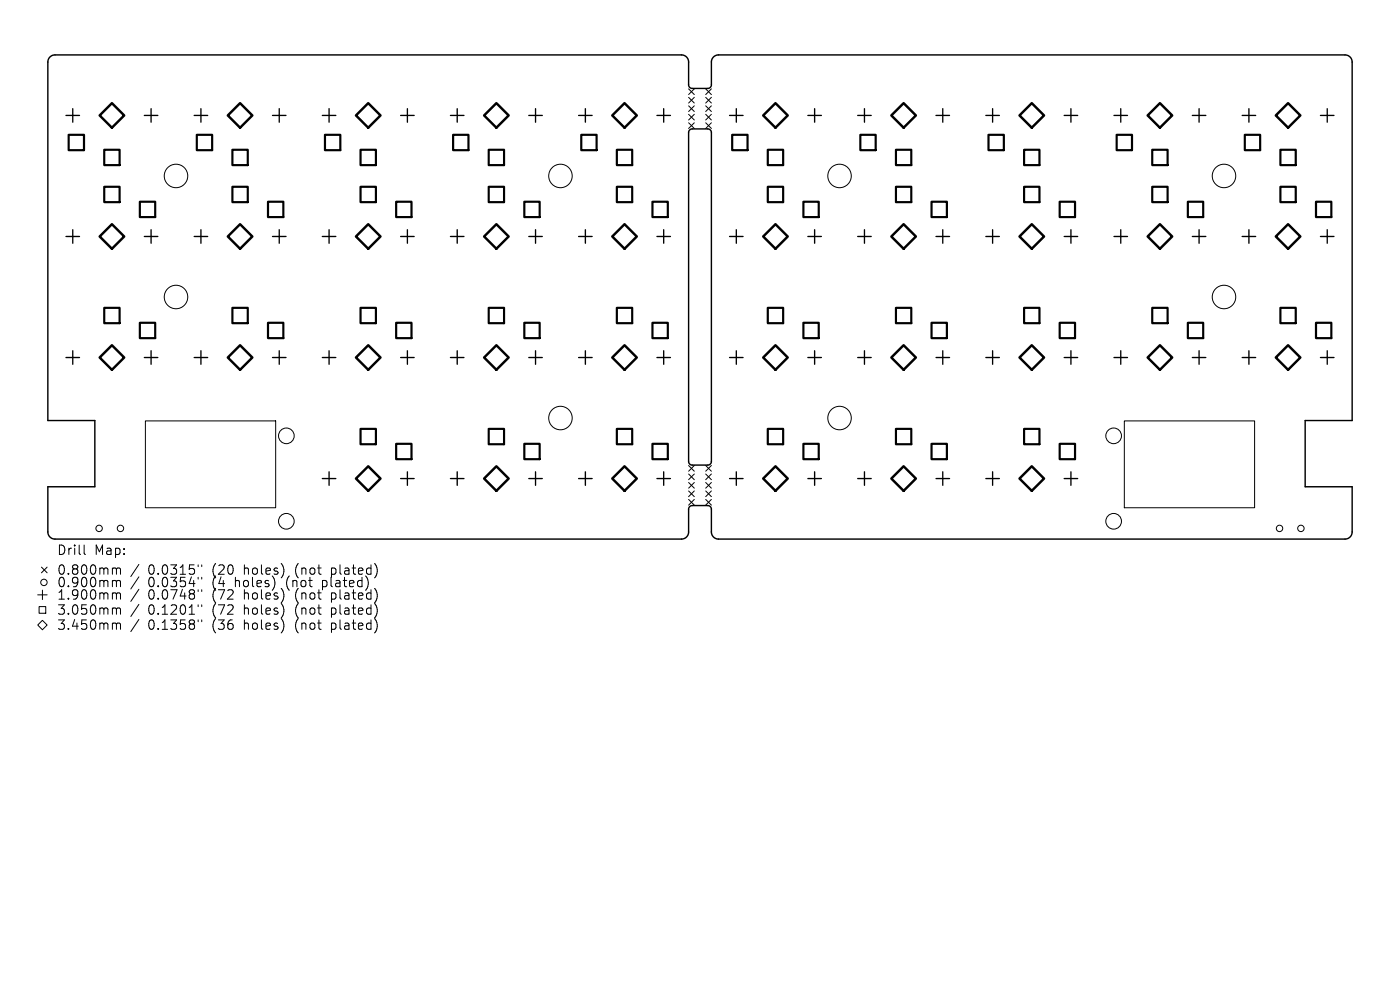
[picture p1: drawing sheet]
<svg xmlns="http://www.w3.org/2000/svg" width="297mm" height="210mm" viewBox="0 0 297 210" stroke-linecap="round" stroke-linejoin="round" font-family="sans-serif">
<defs><g id="words">
<g font-size="2.8">
<text x="12" y="118">Drill</text>
<text x="20" y="118">Map:</text>
<text x="12" y="122.2">0.800mm</text>
<text x="12" y="124.8">0.900mm</text>
<text x="31.4" y="122.2">0.0315&quot;</text>
<text x="31.4" y="124.8">0.0354&quot;</text>
<text x="45.2" y="122.2">(20</text>
<text x="45.2" y="124.8">(4</text>
<text x="50.1" y="124.8">holes)</text>
<text x="52" y="122.2">holes)</text>
<text x="61.2" y="124.8">(not</text>
<text x="63.1" y="122.2">(not</text>
<text x="69" y="124.8">plated)</text>
<text x="70.9" y="122.2">plated)</text>
<text x="12" y="127.5">1.900mm</text>
<text x="12" y="130.7">3.050mm</text>
<text x="31.4" y="127.5">0.0748&quot;</text>
<text x="31.4" y="130.7">0.1201&quot;</text>
<text x="45.2" y="127.5">(72</text>
<text x="45.2" y="130.7">(72</text>
<text x="52" y="127.5">holes)</text>
<text x="52" y="130.7">holes)</text>
<text x="63.1" y="127.5">(not</text>
<text x="63.1" y="130.7">(not</text>
<text x="70.9" y="127.5">plated)</text>
<text x="70.9" y="130.7">plated)</text>
<text x="12" y="133.9">3.450mm</text>
<text x="31.4" y="133.9">0.1358&quot;</text>
<text x="45.2" y="133.9">(36</text>
<text x="52" y="133.9">holes)</text>
<text x="63.1" y="133.9">(not</text>
<text x="70.9" y="133.9">plated)</text>
</g>
</g></defs>
<g fill="none" stroke="#000" stroke-width=".21">
<path d="M146.1 18.9l1.2 1.2M147.3 18.9l-1.2 1.2M149.7 18.9l1.2 1.2M150.9 18.9l-1.2 1.2M146.1 20.7l1.2 1.2M146.1 22.4l1.2 1.3M146.1 24.2l1.2 1.3M146.1 26l1.2 1.3M147.3 20.7l-1.2 1.2M147.3 22.4l-1.2 1.3M147.3 24.2l-1.2 1.3M147.3 26l-1.2 1.3"/>
<path d="M149.7 22.4l1.2 1.3M149.7 24.2l1.2 1.3M149.7 26l1.2 1.3M149.7 20.7l1.2 1.2M150.9 20.7l-1.2 1.2M150.9 22.4l-1.2 1.3M150.9 24.2l-1.2 1.3M150.9 26l-1.2 1.3M30.8 89.3h27.7v18.4h-27.7zM146.1 98.8l1.2 1.2M147.3 98.8l-1.2 1.2M149.7 98.8l1.2 1.2"/>
<path d="M150.9 98.8l-1.2 1.2M238.5 89.3h27.7v18.4h-27.7zM17.8 115.6v1.7l.3 .3M29.5 119.7l-1.7 2.6M42 119.8v.4M42.8 119.8v.4M146.1 100.5l1.2 1.3M146.1 102.3l1.2 1.3M146.1 104.1l1.2 1.3M146.1 105.9l1.2 1.3M147.3 100.5l-1.2 1.3M147.3 102.3l-1.2 1.3"/>
<path d="M147.3 104.1l-1.2 1.3M147.3 105.9l-1.2 1.3M149.7 100.5l1.2 1.3M149.7 102.3l1.2 1.3M149.7 104.1l1.2 1.3M149.7 105.9l1.2 1.3M150.9 100.5l-1.2 1.3M150.9 102.3l-1.2 1.3M150.9 104.1l-1.2 1.3M150.9 105.9l-1.2 1.3M8 132.6l1-1 1 1-1 1zM8 126.2h2"/>
<path d="M8.3 128.7h1.4v1.4h-1.4zM8.8 120.3l1.2 1.2M9 125.2v2M10 120.3l-1.2 1.2M24.1 120.5h.3l.3 .3M24.1 123.1h.3l.3 .3M24.1 125.8h.3l.3 .3M24.1 129h.3l.3 .3M24.1 132.2h.3l.3 .3M24.7 120.8l.3-.3 .5 .1 .1 1.2M24.7 120.8v1M24.7 123.4v1.1"/>
<path d="M24.7 126.1v1M24.7 129.3v1M24.7 132.5v1M24.7 123.4l.3-.3 .5 .1 .1 1.3M24.7 126.1l.3-.3 .5 .1 .1 1.2M24.7 129.3l.3-.3 .5 .1 .1 1.2M24.7 132.5l.3-.3 .5 .1 .1 1.2M29.5 122.4l-1.7 2.5M29.5 125l-1.7 2.6M29.5 128.2l-1.7 2.6M29.5 131.4l-1.7 2.6M42 122.5v.3"/>
<path d="M42 125.1v.4M42 128.3v.4M42 131.5v.4M42.8 122.5v.3M42.8 125.1v.4M42.8 128.3v.4M42.8 131.5v.4"/>
<circle cx="37.3" cy="37.3" r="2.49"/>
<circle cx="118.9" cy="37.3" r="2.49"/>
<circle cx="178.1" cy="37.3" r="2.49"/>
<circle cx="259.7" cy="37.3" r="2.49"/>
<circle cx="37.3" cy="63" r="2.49"/>
<circle cx="259.7" cy="63" r="2.49"/>
<circle cx="60.7" cy="92.5" r="1.66"/>
<circle cx="118.9" cy="88.7" r="2.49"/>
<circle cx="178.1" cy="88.7" r="2.49"/>
<circle cx="236.3" cy="92.5" r="1.66"/>
<circle cx="21" cy="112.1" r=".68"/>
<circle cx="25.6" cy="112.1" r=".68"/>
<circle cx="60.7" cy="110.6" r="1.66"/>
<circle cx="236.3" cy="110.6" r="1.66"/>
<circle cx="271.4" cy="112.1" r=".68"/>
<circle cx="276" cy="112.1" r=".68"/>
<circle cx="9.3" cy="123.5" r=".68"/>
</g>
<path d="M10.6 12.1l.4-.3 .7-.2h132.9a1.51 1.51 0 0 1 1.5 1.6v4.8a.77 .77 0 0 0 .8 .8h3.3a.77 .77 0 0 0 .7-.8v-4.8a1.51 1.51 0 0 1 1.5-1.6h132.9a1.51 1.51 0 0 1 1.6 1.6v76h-10v14.1h10v9.5a1.51 1.51 0 0 1-1.6 1.6h-132.9a1.51 1.51 0 0 1-1.5-1.6v-4.8a.77 .77 0 0 0-.7-.8h-3.3a.77 .77 0 0 0-.8 .8v4.8a1.51 1.51 0 0 1-1.5 1.6h-132.9a1.51 1.51 0 0 1-1.5-1.6v-9.5h9.9v-14.1h-9.9v-76v-.6zM146.3 27.6l.5-.3h3.4a.77 .77 0 0 1 .7 .8v69.8a.77 .77 0 0 1-.7 .8h-3.3a.77 .77 0 0 1-.8-.8v-69.8z" fill="none" stroke="#000" stroke-width=".3"/>
<g fill="none" stroke="#000" stroke-width=".29">
<path d="M14 24.5h2.9M15.4 23.1v2.8M30.6 24.5h2.9M32.1 23.1v2.8M41.2 24.5h2.9M42.6 23.1v2.8M57.8 24.5h2.9M59.2 23.1v2.8M68.4 24.5h2.8M69.8 23.1v2.8M85 24.5h2.9M86.4 23.1v2.8"/>
<path d="M95.6 24.5h2.8M97 23.1v2.8M112.2 24.5h2.8M113.6 23.1v2.8M122.7 24.5h2.9M124.2 23.1v2.8M139.4 24.5h2.8M140.8 23.1v2.8M154.8 24.5h2.8M156.2 23.1v2.8M171.4 24.5h2.9M172.8 23.1v2.8"/>
<path d="M182 24.5h2.8M183.4 23.1v2.8M198.6 24.5h2.8M200 23.1v2.8M209.1 24.5h2.9M210.6 23.1v2.8M225.8 24.5h2.8M227.2 23.1v2.8M236.3 24.5h2.9M237.8 23.1v2.8M252.9 24.5h2.9M254.4 23.1v2.8"/>
<path d="M263.5 24.5h2.9M264.9 23.1v2.8M280.1 24.5h2.9M281.6 23.1v2.8M14 50.2h2.9M15.4 48.7v2.9M30.6 50.2h2.9M32.1 48.7v2.9M41.2 50.2h2.9M42.6 48.7v2.9M57.8 50.2h2.9M59.2 48.7v2.9"/>
<path d="M68.4 50.2h2.8M69.8 48.7v2.9M85 50.2h2.9M86.4 48.7v2.9M95.6 50.2h2.8M97 48.7v2.9M112.2 50.2h2.8M113.6 48.7v2.9M122.7 50.2h2.9M124.2 48.7v2.9M139.4 50.2h2.8M140.8 48.7v2.9"/>
<path d="M154.8 50.2h2.8M156.2 48.7v2.9M171.4 50.2h2.9M172.8 48.7v2.9M182 50.2h2.8M183.4 48.7v2.9M198.6 50.2h2.8M200 48.7v2.9M209.1 50.2h2.9M210.6 48.7v2.9M225.8 50.2h2.8M227.2 48.7v2.9"/>
<path d="M236.3 50.2h2.9M237.8 48.7v2.9M252.9 50.2h2.9M254.4 48.7v2.9M263.5 50.2h2.9M264.9 48.7v2.9M280.1 50.2h2.9M281.6 48.7v2.9M14 75.8h2.9M15.4 74.4v2.9M30.6 75.8h2.9M32.1 74.4v2.9"/>
<path d="M41.2 75.8h2.9M42.6 74.4v2.9M57.8 75.8h2.9M59.2 74.4v2.9M68.4 75.8h2.8M69.8 74.4v2.9M85 75.8h2.9M86.4 74.4v2.9M95.6 75.8h2.8M97 74.4v2.9M112.2 75.8h2.8M113.6 74.4v2.9"/>
<path d="M122.7 75.8h2.9M124.2 74.4v2.9M139.4 75.8h2.8M140.8 74.4v2.9M154.8 75.8h2.8M156.2 74.4v2.9M171.4 75.8h2.9M172.8 74.4v2.9M182 75.8h2.8M183.4 74.4v2.9M198.6 75.8h2.8M200 74.4v2.9"/>
<path d="M209.1 75.8h2.9M210.6 74.4v2.9M225.8 75.8h2.8M227.2 74.4v2.9M236.3 75.8h2.9M237.8 74.4v2.9M252.9 75.8h2.9M254.4 74.4v2.9M263.5 75.8h2.9M264.9 74.4v2.9M280.1 75.8h2.9M281.6 74.4v2.9"/>
<path d="M68.4 101.5h2.8M69.8 100.1v2.9M85 101.5h2.9M86.4 100.1v2.9M95.6 101.5h2.8M97 100.1v2.9M112.2 101.5h2.8M113.6 100.1v2.9M122.7 101.5h2.9M124.2 100.1v2.9M139.4 101.5h2.8M140.8 100.1v2.9"/>
<path d="M154.8 101.5h2.8M156.2 100.1v2.9M171.4 101.5h2.9M172.8 100.1v2.9M182 101.5h2.8M183.4 100.1v2.9M198.6 101.5h2.8M200 100.1v2.9M209.1 101.5h2.9M210.6 100.1v2.9M225.8 101.5h2.8M227.2 100.1v2.9"/>
</g>
<g fill="none" stroke="#000" stroke-width=".46">
<path d="M14.6 28.6h3.2v3.3h-3.2zM22.1 31.8h3.3v3.2h-3.3zM22.1 39.6h3.3v3.3h-3.3zM41.8 28.6h3.2v3.3h-3.2zM49.3 31.8h3.3v3.2h-3.3zM49.3 39.6h3.3v3.3h-3.3zM68.9 28.6h3.3v3.3h-3.3zM76.5 31.8h3.2v3.2h-3.2zM76.5 39.6h3.2v3.3h-3.2zM96.1 28.6h3.3v3.3h-3.3zM103.7 31.8h3.2v3.2h-3.2zM103.7 39.6h3.2v3.3h-3.2z"/>
<path d="M123.3 28.6h3.3v3.3h-3.3zM130.9 31.8h3.2v3.2h-3.2zM130.9 39.6h3.2v3.3h-3.2zM155.3 28.6h3.3v3.3h-3.3zM162.9 31.8h3.2v3.2h-3.2zM162.9 39.6h3.2v3.3h-3.2zM182.5 28.6h3.3v3.3h-3.3zM190.1 31.8h3.2v3.2h-3.2zM190.1 39.6h3.2v3.3h-3.2zM209.7 28.6h3.3v3.3h-3.3zM217.3 31.8h3.2v3.2h-3.2zM217.3 39.6h3.2v3.3h-3.2z"/>
<path d="M236.9 28.6h3.2v3.3h-3.2zM244.4 31.8h3.3v3.2h-3.3zM244.4 39.6h3.3v3.3h-3.3zM264.1 28.6h3.2v3.3h-3.2zM271.6 31.8h3.3v3.2h-3.3zM271.6 39.6h3.3v3.3h-3.3zM29.7 42.8h3.2v3.3h-3.2zM56.9 42.8h3.2v3.3h-3.2zM84 42.8h3.3v3.3h-3.3zM111.2 42.8h3.3v3.3h-3.3zM138.4 42.8h3.3v3.3h-3.3zM170.4 42.8h3.3v3.3h-3.3z"/>
<path d="M197.6 42.8h3.3v3.3h-3.3zM224.8 42.8h3.3v3.3h-3.3zM252 42.8h3.3v3.3h-3.3zM279.2 42.8h3.2v3.3h-3.2zM22.1 65.3h3.3v3.3h-3.3zM29.7 68.5h3.2v3.2h-3.2zM49.3 65.3h3.3v3.3h-3.3zM56.9 68.5h3.2v3.2h-3.2zM76.5 65.3h3.2v3.3h-3.2zM84 68.5h3.3v3.2h-3.3zM103.7 65.3h3.2v3.3h-3.2zM111.2 68.5h3.3v3.2h-3.3z"/>
<path d="M130.9 65.3h3.2v3.3h-3.2zM138.4 68.5h3.3v3.2h-3.3zM162.9 65.3h3.2v3.3h-3.2zM170.4 68.5h3.3v3.2h-3.3zM190.1 65.3h3.2v3.3h-3.2zM197.6 68.5h3.3v3.2h-3.3zM217.3 65.3h3.2v3.3h-3.2zM224.8 68.5h3.3v3.2h-3.3zM244.4 65.3h3.3v3.3h-3.3zM252 68.5h3.3v3.2h-3.3zM271.6 65.3h3.3v3.3h-3.3zM279.2 68.5h3.2v3.2h-3.2z"/>
<path d="M76.5 91h3.2v3.2h-3.2zM84 94.1h3.3v3.3h-3.3zM103.7 91h3.2v3.2h-3.2zM111.2 94.1h3.3v3.3h-3.3zM130.9 91h3.2v3.2h-3.2zM138.4 94.1h3.3v3.3h-3.3zM162.9 91h3.2v3.2h-3.2zM170.4 94.1h3.3v3.3h-3.3zM190.1 91h3.2v3.2h-3.2zM197.6 94.1h3.3v3.3h-3.3zM217.3 91h3.2v3.2h-3.2zM224.8 94.1h3.3v3.3h-3.3z"/>
</g>
<g fill="none" stroke="#000" stroke-width=".52">
<path d="M21.1 24.5l2.6-2.6 2.6 2.6-2.6 2.6zM48.3 24.5l2.6-2.6 2.6 2.6-2.6 2.6zM75.5 24.5l2.6-2.6 2.6 2.6-2.6 2.6zM102.7 24.5l2.6-2.6 2.6 2.6-2.6 2.6zM129.9 24.5l2.6-2.6 2.6 2.6-2.6 2.6zM161.9 24.5l2.6-2.6 2.6 2.6-2.6 2.6zM189.1 24.5l2.6-2.6 2.6 2.6-2.6 2.6zM216.3 24.5l2.6-2.6 2.6 2.6-2.6 2.6zM243.5 24.5l2.6-2.6 2.6 2.6-2.6 2.6zM270.7 24.5l2.6-2.6 2.6 2.6-2.6 2.6zM21.1 50.2l2.6-2.6 2.6 2.6-2.6 2.6zM50.9 47.6l2.6 2.6-2.6 2.6-2.6-2.6z"/>
<path d="M78.1 47.6l2.6 2.6-2.6 2.6-2.6-2.6zM102.7 50.2l2.6-2.6 2.6 2.6-2.6 2.6zM129.9 50.2l2.6-2.6 2.6 2.6-2.6 2.6zM161.9 50.2l2.6-2.6 2.6 2.6-2.6 2.6zM189.1 50.2l2.6-2.6 2.6 2.6-2.6 2.6zM216.3 50.2l2.6-2.6 2.6 2.6-2.6 2.6zM243.5 50.2l2.6-2.6 2.6 2.6-2.6 2.6zM270.7 50.2l2.6-2.6 2.6 2.6-2.6 2.6zM23.7 73.2l2.6 2.6-2.6 2.6-2.6-2.6zM50.9 73.2l2.6 2.6-2.6 2.6-2.6-2.6zM78.1 73.2l2.6 2.6-2.6 2.6-2.6-2.6zM102.7 75.8l2.6-2.6 2.6 2.6-2.6 2.6z"/>
<path d="M129.9 75.8l2.6-2.6 2.6 2.6-2.6 2.6zM164.5 73.2l2.6 2.6-2.6 2.6-2.6-2.6zM191.7 73.2l2.6 2.6-2.6 2.6-2.6-2.6zM216.3 75.8l2.6-2.6 2.6 2.6-2.6 2.6zM243.5 75.8l2.6-2.6 2.6 2.6-2.6 2.6zM270.7 75.8l2.6-2.6 2.6 2.6-2.6 2.6zM78.1 98.9l2.6 2.6-2.6 2.6-2.6-2.6zM132.5 98.9l2.6 2.6-2.6 2.6-2.6-2.6zM164.5 98.9l2.6 2.6-2.6 2.6-2.6-2.6zM191.7 98.9l2.6 2.6-2.6 2.6-2.6-2.6zM218.9 98.9l2.6 2.6-2.6 2.6-2.6-2.6zM102.7 101.5l2.6-2.6 2.6 2.6-2.6 2.6z"/>
</g>
<use href="#words"/>
</svg>
